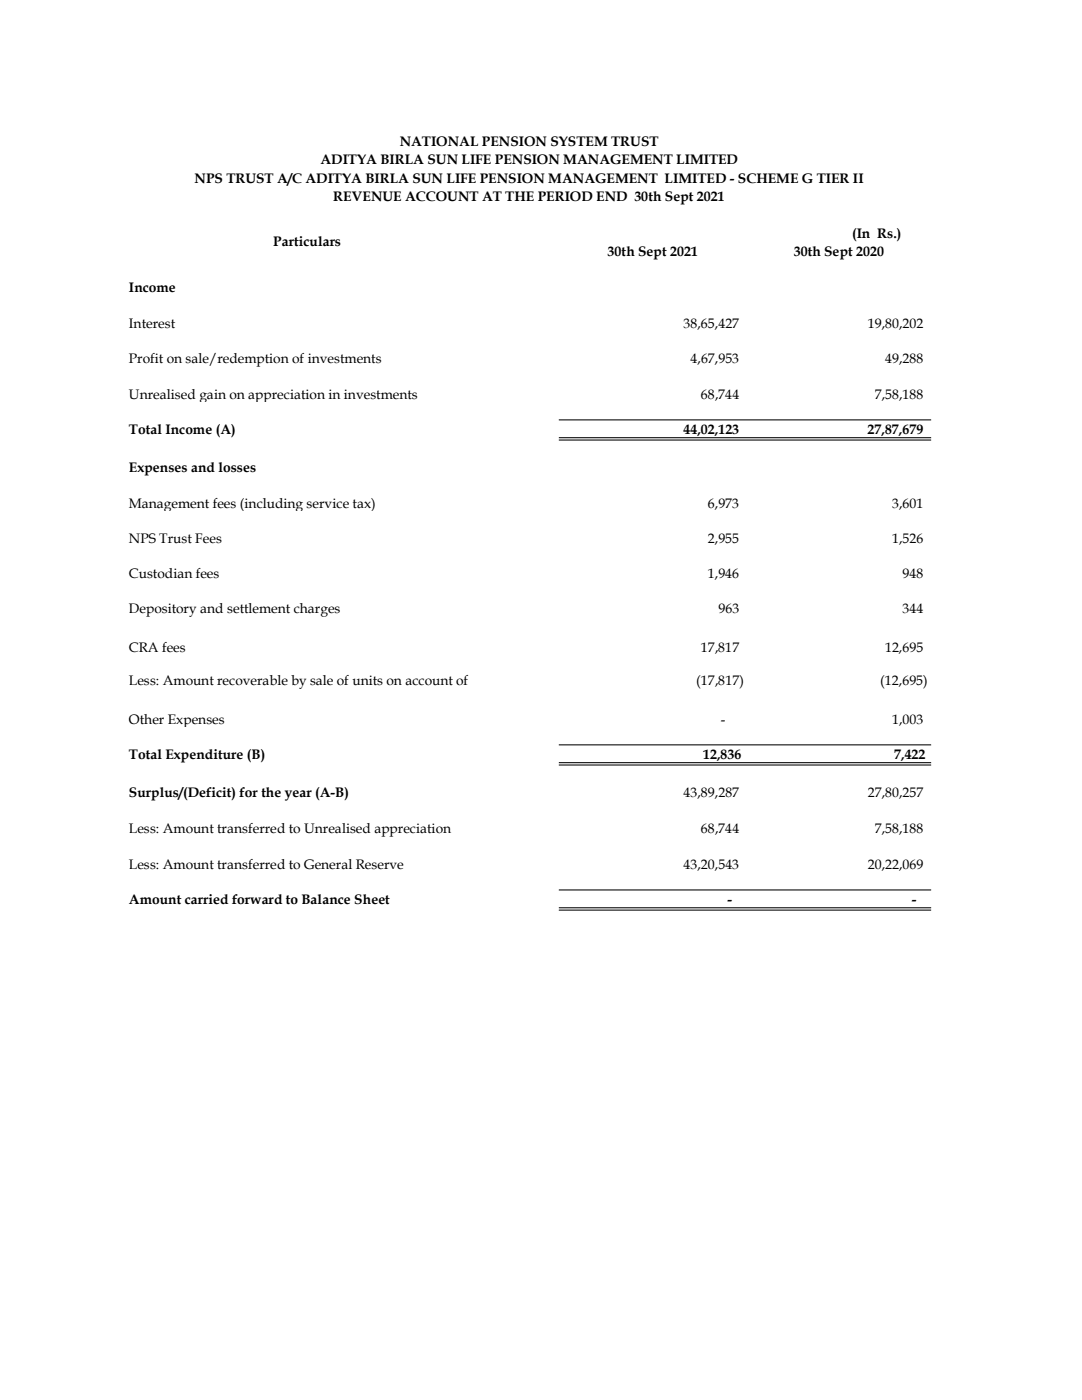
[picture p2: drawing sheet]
<svg xmlns="http://www.w3.org/2000/svg" width="216mm" height="279mm" viewBox="0 0 216 279" stroke-linecap="round" stroke-linejoin="round" font-family="sans-serif">
<defs><g id="words">
<g font-size="2.7">
<text x="79.8" y="29.2">NATIONAL PENSION SYSTEM TRUST</text>
<text x="63.9" y="32.7">ADITYA BIRLA SUN LIFE PENSION MANAGEMENT LIMITED</text>
<text x="38.8" y="36.5">NPS TRUST A/C ADITYA BIRLA SUN LIFE PENSION MANAGEMENT LIMITED - SCHEME G TIER II</text>
<text x="66.5" y="40.1">REVENUE ACCOUNT AT THE PERIOD END 30th Sept 2021</text>
<text x="170" y="47.4">(In Rs.)</text>
<text x="54.5" y="49">Particulars</text>
<text x="121.2" y="51.1">30th Sept 2021</text>
<text x="158.4" y="51.1">30th Sept 2020</text>
<text x="25.7" y="58.3">Income</text>
<text x="25.7" y="65.5">Interest</text>
<text x="136.4" y="65.5">38,65,427</text>
<text x="173.1" y="65.5">19,80,202</text>
<text x="25.7" y="72.5">Profit on sale/redemption of investments</text>
<text x="137.8" y="72.5">4,67,953</text>
<text x="176.6" y="72.5">49,288</text>
<text x="25.7" y="79.5">Unrealised gain on appreciation in investments</text>
<text x="139.9" y="79.5">68,744</text>
<text x="174.5" y="79.5">7,58,188</text>
<text x="25.7" y="86.6">Total Income (A)</text>
<text x="136.4" y="86.6">44,02,123</text>
<text x="173.1" y="86.6">27,87,679</text>
<text x="25.7" y="94.2">Expenses and losses</text>
<text x="25.7" y="101.3">Management fees (including service tax)</text>
<text x="141.3" y="101.3">6,973</text>
<text x="178" y="101.3">3,601</text>
<text x="25.7" y="108.4">NPS Trust Fees</text>
<text x="141.3" y="108.4">2,955</text>
<text x="178" y="108.4">1,526</text>
<text x="25.7" y="115.4">Custodian fees</text>
<text x="141.3" y="115.4">1,946</text>
<text x="180.1" y="115.4">948</text>
<text x="25.7" y="122.4">Depository and settlement charges</text>
<text x="143.3" y="122.4">963</text>
<text x="180.1" y="122.4">344</text>
<text x="25.7" y="130.1">CRA fees</text>
<text x="139.9" y="130.1">17,817</text>
<text x="176.6" y="130.1">12,695</text>
<text x="25.7" y="136.7">Less: Amount recoverable by sale of units on account of</text>
<text x="138.9" y="136.7">(17,817)</text>
<text x="175.6" y="136.7">(12,695)</text>
<text x="25.7" y="144.4">Other Expenses</text>
<text x="143.8" y="144.4">-</text>
<text x="178" y="144.4">1,003</text>
<text x="25.7" y="151.4">Total Expenditure (B)</text>
<text x="140.3" y="151.4">12,836</text>
<text x="178.4" y="151.4">7,422</text>
<text x="25.7" y="159">Surplus/(Deficit) for the year (A-B)</text>
<text x="136.4" y="159">43,89,287</text>
<text x="173.1" y="159">27,80,257</text>
<text x="25.7" y="166.3">Less: Amount transferred to Unrealised appreciation</text>
<text x="139.9" y="166.3">68,744</text>
<text x="174.5" y="166.3">7,58,188</text>
<text x="25.7" y="173.4">Less: Amount transferred to General Reserve</text>
<text x="136.4" y="173.4">43,20,543</text>
<text x="173.1" y="173.4">20,22,069</text>
<text x="25.7" y="180.4">Amount carried forward to Balance Sheet</text>
<text x="145.2" y="180.4">-</text>
<text x="182" y="180.4">-</text>
</g>
</g></defs>
<path d="M111.5 83.7h74.3v.2h-74.3zM111.5 87.2h74.3v.3h-74.3zM111.5 87.7h74.3v.2h-74.3zM111.5 148.5h74.3v.3h-74.3zM111.5 152.1h74.3v.2h-74.3zM111.5 152.6h74.3v.2h-74.3zM111.5 177.5h74.3v.2h-74.3zM111.5 181.1h74.3v.2h-74.3zM111.5 181.5h74.3v.2h-74.3z" fill-rule="evenodd" fill="#000"/>
<use href="#words"/>
</svg>
